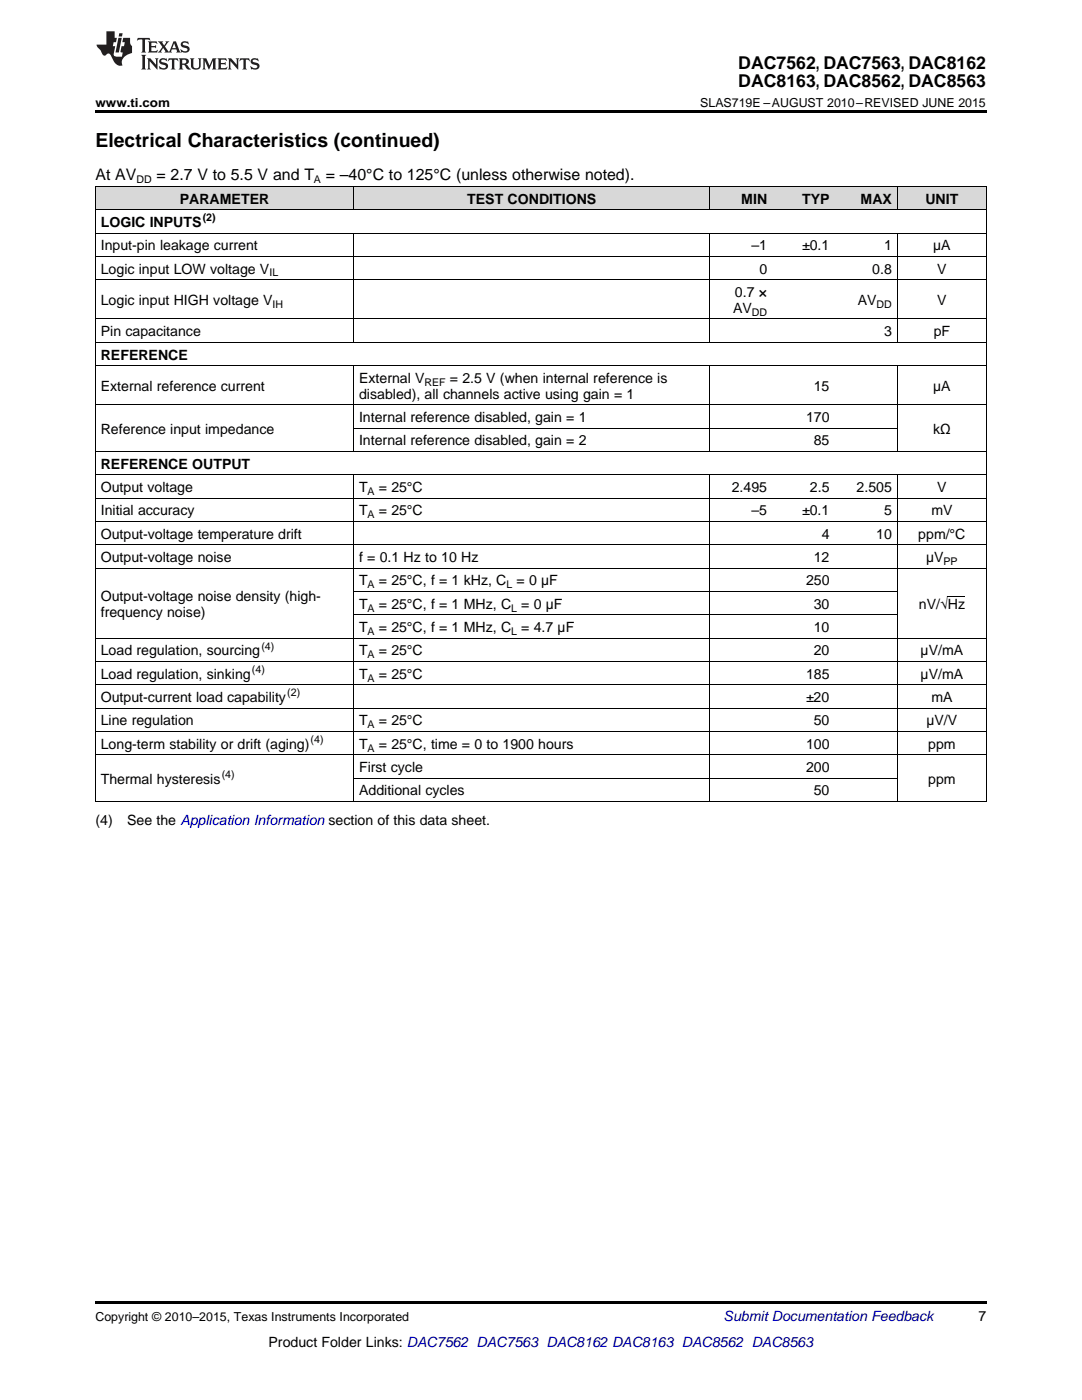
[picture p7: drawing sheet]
<svg xmlns="http://www.w3.org/2000/svg" width="216mm" height="279mm" viewBox="0 0 216 279" stroke-linecap="round" stroke-linejoin="round" font-family="sans-serif">
<defs><g id="words">
<text font-size="3.9" x="19" y="29.3">Electrical Characteristics (continued)</text>
<g font-size="3.5">
<text x="147.3" y="13.8">DAC7562, DAC7563, DAC8162</text>
<text x="147.3" y="17.3">DAC8163, DAC8562, DAC8563</text>
</g>
<g font-size="3.2">
<text x="19" y="36">At AV</text>
<text x="31.2" y="36">= 2.7 V to 5.5 V and T</text>
<text x="65" y="36">= –40°C to 125°C (unless otherwise noted).</text>
</g>
<g font-size="2.8">
<text x="35.9" y="40.6">PARAMETER</text>
<text x="93.2" y="40.6">TEST CONDITIONS</text>
<text x="147.9" y="40.6">MIN</text>
<text x="160.1" y="40.6">TYP</text>
<text x="171.7" y="40.6">MAX</text>
<text x="184.6" y="40.6">UNIT</text>
<text x="20.1" y="45.3">LOGIC INPUTS</text>
<text x="20.1" y="50">Input-pin leakage current</text>
<text x="149.9" y="50">–1</text>
<text x="160.1" y="50">±0.1</text>
<text x="176.4" y="50">1</text>
<text x="186.2" y="50">µA</text>
<text x="20.1" y="54.6">Logic input LOW voltage V</text>
<text x="146.6" y="59.3">0.7 ×</text>
<text x="151.5" y="54.6">0</text>
<text x="174.1" y="54.6">0.8</text>
<text x="187" y="54.6">V</text>
<text x="20.1" y="60.9">Logic input HIGH voltage V</text>
<text x="146.3" y="62.4">AV</text>
<text x="171.2" y="60.9">AV</text>
<text x="187" y="60.9">V</text>
<text x="20.1" y="67.1">Pin capacitance</text>
<text x="20.1" y="71.8">REFERENCE</text>
<text x="176.4" y="67.1">3</text>
<text x="186.3" y="67.1">pF</text>
<text x="20.1" y="78">External reference current</text>
<text x="71.6" y="76.4">External V</text>
<text x="89.8" y="76.4">= 2.5 V (when internal reference is</text>
<text x="162.4" y="78">15</text>
<text x="186.2" y="78">µA</text>
<text x="71.6" y="79.6">disabled), all channels active using gain = 1</text>
<text x="20.1" y="86.6">Reference input impedance</text>
<text x="71.6" y="84.2">Internal reference disabled, gain = 1</text>
<text x="71.6" y="88.9">Internal reference disabled, gain = 2</text>
<text x="160.8" y="84.2">170</text>
<text x="162.4" y="88.9">85</text>
<text x="186.2" y="86.6">kΩ</text>
<text x="20.1" y="93.6">REFERENCE OUTPUT</text>
<text x="20.1" y="98.2">Output voltage</text>
<text x="71.6" y="98.2">T</text>
<text x="75.6" y="98.2">= 25°C</text>
<text x="146" y="98.2">2.495</text>
<text x="161.6" y="98.2">2.5</text>
<text x="170.9" y="98.2">2.505</text>
<text x="187" y="98.2">V</text>
<text x="20.1" y="102.9">Initial accuracy</text>
<text x="20.1" y="107.5">Output-voltage temperature drift</text>
<text x="71.6" y="102.9">T</text>
<text x="75.6" y="102.9">= 25°C</text>
<text x="149.9" y="102.9">–5</text>
<text x="160.1" y="102.9">±0.1</text>
<text x="164" y="107.5">4</text>
<text x="174.8" y="107.5">10</text>
<text x="176.4" y="102.9">5</text>
<text x="183.2" y="107.5">ppm/°C</text>
<text x="185.8" y="102.9">mV</text>
<text x="20.1" y="112.2">Output-voltage noise</text>
<text x="71.6" y="112.2">f = 0.1 Hz to 10 Hz</text>
<text x="162.4" y="112.2">12</text>
<text x="184.8" y="112.2">µV</text>
<text x="20.1" y="119.9">Output-voltage noise density (high-</text>
<text x="71.6" y="116.8">T</text>
<text x="75.6" y="116.8">= 25°C, f = 1 kHz, C</text>
<text x="103.1" y="116.8">= 0 µF</text>
<text x="160.8" y="116.8">250</text>
<text x="20.1" y="123.1">frequency noise)</text>
<text x="71.6" y="121.5">T</text>
<text x="75.6" y="121.5">= 25°C, f = 1 MHz, C</text>
<text x="104" y="121.5">= 0 µF</text>
<text x="162.4" y="121.5">30</text>
<text x="183.3" y="121.5">nV/√Hz</text>
<text x="20.1" y="130.8">Load regulation, sourcing</text>
<text x="71.6" y="126.2">T</text>
<text x="71.6" y="130.8">T</text>
<text x="75.6" y="126.2">= 25°C, f = 1 MHz, C</text>
<text x="75.6" y="130.8">= 25°C</text>
<text x="104" y="126.2">= 4.7 µF</text>
<text x="162.4" y="126.2">10</text>
<text x="162.4" y="130.8">20</text>
<text x="183.7" y="130.8">µV/mA</text>
<text x="20.1" y="135.5">Load regulation, sinking</text>
<text x="71.6" y="135.5">T</text>
<text x="75.6" y="135.5">= 25°C</text>
<text x="160.8" y="135.5">185</text>
<text x="183.7" y="135.5">µV/mA</text>
<text x="20.1" y="140.1">Output-current load capability</text>
<text x="160.8" y="140.1">±20</text>
<text x="185.8" y="140.1">mA</text>
<text x="20.1" y="144.8">Line regulation</text>
<text x="20.1" y="149.4">Long-term stability or drift (aging)</text>
<text x="71.6" y="144.8">T</text>
<text x="71.6" y="149.4">T</text>
<text x="75.6" y="144.8">= 25°C</text>
<text x="75.6" y="149.4">= 25°C, time = 0 to 1900 hours</text>
<text x="160.8" y="149.4">100</text>
<text x="162.4" y="144.8">50</text>
<text x="184.9" y="144.8">µV/V</text>
<text x="185.2" y="149.4">ppm</text>
<text x="71.6" y="154.1">First cycle</text>
<text x="160.8" y="154.1">200</text>
<text x="20.1" y="156.4">Thermal hysteresis</text>
<text x="71.6" y="158.8">Additional cycles</text>
<text x="162.4" y="158.8">50</text>
<text x="185.2" y="156.4">ppm</text>
<text x="19" y="164.6">(4)</text>
<text x="25.4" y="164.6">See the Application Information section of this data sheet.</text>
<text x="195.3" y="263.6">7</text>
<text x="53.6" y="268.9">Product Folder Links: DAC7562 DAC7563 DAC8162 DAC8163 DAC8562 DAC8563</text>
</g>
<text font-size="2.8" fill="#0000c8" x="144.4" y="263.6">Submit Documentation Feedback</text>
<g font-size="2.5">
<text x="19" y="21.4">www.ti.com</text>
<text x="139.7" y="21.4">SLAS719E –AUGUST 2010–REVISED JUNE 2015</text>
<text x="19" y="263.6">Copyright © 2010–2015, Texas Instruments Incorporated</text>
</g>
<g font-size="2.1">
<text x="27.2" y="36.6">DD</text>
<text x="62.6" y="36.6">A</text>
<text x="40.5" y="44.2">(2)</text>
<text x="53.8" y="55.2">IL</text>
<text x="54.4" y="61.4">IH</text>
<text x="150" y="63">DD</text>
<text x="174.9" y="61.4">DD</text>
<text x="84.7" y="77">REF</text>
<text x="73.3" y="98.8">A</text>
<text x="73.3" y="103.4">A</text>
<text x="188.3" y="112.7">PP</text>
<text x="73.3" y="117.4">A</text>
<text x="101.1" y="117.4">L</text>
<text x="73.3" y="122.1">A</text>
<text x="102" y="122.1">L</text>
<text x="52.2" y="129.7">(4)</text>
<text x="73.3" y="126.7">A</text>
<text x="73.3" y="131.4">A</text>
<text x="102" y="126.7">L</text>
<text x="50.3" y="134.3">(4)</text>
<text x="73.3" y="136">A</text>
<text x="57.3" y="139">(2)</text>
<text x="62" y="148.3">(4)</text>
<text x="73.3" y="145.3">A</text>
<text x="44.2" y="155.3">(4)</text>
<text x="73.3" y="150">A</text>
</g>
</g></defs>
<g fill="#d8d8d8">
<path d="M19 37.3h19.6v4.6h-19.6z"/>
<path d="M38.6 37.3h32v4.6h-32z"/>
<path d="M70.6 37.3h71.1v4.6h-71.1z"/>
<path d="M141.7 37.3h12.5v4.6h-12.5z"/>
<path d="M154.2 37.3h12.4v4.6h-12.4z"/>
<path d="M166.6 37.3h12.5v4.6h-12.5z"/>
<path d="M179.1 37.3h17.7v4.6h-17.7z"/>
</g>
<path d="M19 22h177.8v.5h-177.8zM19 259.7h177.8v.5h-177.8z" fill="#000"/>
<g fill="none" stroke="#000" stroke-width=".2">
<path d="M19 37.2h177.8M19.1 37.2v122.8M70.5 37.2v4.7M141.7 37.2v4.7M179 37.2v4.7M196.8 37.2v122.8M19 55.8h177.8M19 51.2h177.8M19 46.5h177.8M19 41.9h177.8M70.5 46.6v21.8M141.7 46.6v21.8"/>
<path d="M179 46.6v21.8M19 73h177.8M19 68.3h177.8M19 63.7h177.8M70.5 73v17.2M141.7 73v17.2M179 73v17.2M19 99.4h177.8M19 94.8h177.8M19 90.1h177.8M19 80.8h177.8M70.5 94.8v65.2"/>
<path d="M70.6 85.5h108.4M141.7 94.8v65.2M179 94.8v65.2M19 113.4h177.8M19 108.7h177.8M19 104.1h177.8M70.6 118.1h108.4M19 136.7h177.8M19 132h177.8M19 127.4h177.8M70.6 122.7h108.4M19 160h177.8"/>
<path d="M19 150.7h177.8M19 146h177.8M19 141.3h177.8M70.6 155.3h108.4"/>
</g>
<g fill="#231f20">
<path d="M27.5 7.6l-.1 .5 .4-.2h.6v.1v2.1l-.2 .4h1l-.3-.4v-2.1l.1-.1h.5l.5 .2-.2-.5zM29.5 8.3l.2 .3v1.5l-.2 .4h1.8l.2-.6a1.04 1.04 0 0 1-1.3 .2v-.7h.6l.3 .2v-.6l-.3 .2h-.6v-.6l.8-.1 .4 .3-.2-.5zM31.5 8.3l.9 1.1-.9 1.1h.8l-.2-.2 .5-.7 .4 .7-.2 .2h1.5l-.1-.2 .1-.4h.9l.1 .4-.2 .2h1l-.3-.3-.7-1.9h-.5l-.9 2-.8-1 .9-1h-.8l.1 .3-.3 .5-.4-.6 .2-.2zM34.7 8.6l.4 1h-.7zM36.3 8.4a.63 .63 0 0 0-.2 .7 .63 .63 0 0 0 .6 .4l.6 .2 .1 .2a.75 .75 0 0 1-.7 .4 .75 .75 0 0 1-.6-.5l.1 .7 .1-.1a1.11 1.11 0 0 0 1.5-.6 1.13 1.13 0 0 0-1.2-.8l-.1-.4a1.04 1.04 0 0 1 1.2 .2l-.2-.5-.1 .1-.5-.2zM28.2 10.9l.2 .4v2.2l-.2 .4h1l-.3-.4v-2.2l.3-.4zM29.3 11.6l.3 .4v1.5l-.3 .4h.8l-.2-.4v-1.3l1.5 1.7v-1.9l.2-.4h-.7l.2 .4v.9l-1.1-1.3zM32 11.8a.62 .62 0 0 0-.2 .7 .62 .62 0 0 0 .6 .4l.6 .1 .1 .3a.76 .76 0 0 1-.7 .3 .76 .76 0 0 1-.6-.4l.1 .7 .1-.1a1.11 1.11 0 0 0 1.5-.6 1.13 1.13 0 0 0-1.2-.8l-.1-.4a1.04 1.04 0 0 1 1.2 .2l-.2-.6-.1 .1-.5-.1zM33.7 11.6l-.2 .6a.61 .61 0 0 1 .8-.3v1.6l-.2 .4h.9l-.2-.4v-1.6a.63 .63 0 0 1 .8 .3l-.2-.6zM35.6 11.6l.3 .4v1.5l-.3 .4h1l-.2-.2v-.8l.5 .2a.76 .76 0 0 0 1.2 .7l-1-1a.58 .58 0 0 0 .6-.5 .58 .58 0 0 0-.5-.6zM36.4 11.9h.1a.45 .45 0 0 1 .5 .1 .45 .45 0 0 1 .1 .5l-.7 .2zM37.9 11.6l.2 .2a2.17 2.17 0 0 0 .3 1.9 .99 .99 0 0 0 1.6-.6v-1.1l.2-.4h-.7l.2 .2a1.92 1.92 0 0 1-.2 1.8 .6 .6 0 0 1-.9-.5v-1.1l.2-.4zM40.4 11.6l.2 .4v1.5l-.2 .4h.7l-.2-.4v-1.4l.8 1.8 .8-1.8v1.4l-.2 .4h.9l-.2-.4v-1.5l.2-.4h-.8l-.6 1.5-.6-1.5zM43.4 11.6l.2 .4v1.5l-.2 .4h1.8l.2-.6a1.04 1.04 0 0 1-1.3 .1v-.6h.5l.4 .2v-.6l-.4 .2h-.5v-.7h.8l.3 .3-.1-.6zM45.5 11.6l.2 .4v1.5l-.2 .4h.7l-.2-.4v-1.3l1.5 1.7v-1.9l.2-.4h-.7l.2 .4v.9l-1.1-1.3zM47.9 11.6l-.1 .6a.61 .61 0 0 1 .8-.3v1.6l-.3 .4h1l-.3-.4 .1-1.6a.63 .63 0 0 1 .7 .3l-.1-.6zM50.2 11.8a.62 .62 0 0 0-.2 .7 .62 .62 0 0 0 .6 .4l.6 .1 .2 .3a.76 .76 0 0 1-.8 .3 .76 .76 0 0 1-.6-.4l.1 .7 .2-.1a1.11 1.11 0 0 0 1.5-.6 1.13 1.13 0 0 0-1.3-.8l-.1-.4a1.04 1.04 0 0 1 1.2 .2l-.1-.6-.2 .1-.5-.1z"/>
<path d="M21.2 6.3v2.6h-1.9l.1 .4 .7 .9a.91 .91 0 0 0 1 .8 .56 .56 0 0 1 .5-.3 .56 .56 0 0 1 .5 .3l.4 .8a1.53 1.53 0 0 0 1.9 1.2 1.54 1.54 0 0 1 1-2.1l.9-.3v-1.4a1.52 1.52 0 0 1-.3-1.6h-1.4l-.2 .8h.5l-.2 .8h-.4l-.2 1v.2l.4 .1-.2 .8a1.93 1.93 0 0 1-1.6-.3l.3-1.8h-.5l.2-.8h.4l.2-.8h-.4v-1.3zM23.6 7.6l-.6 2.9h.7l.6-2.9zM23.8 6.6l-.1 .7h.6l.2-.7z"/>
</g>
<path d="M189.1 119h3.4" fill="none" stroke="#000" stroke-width=".2"/>
<use href="#words"/>
</svg>
